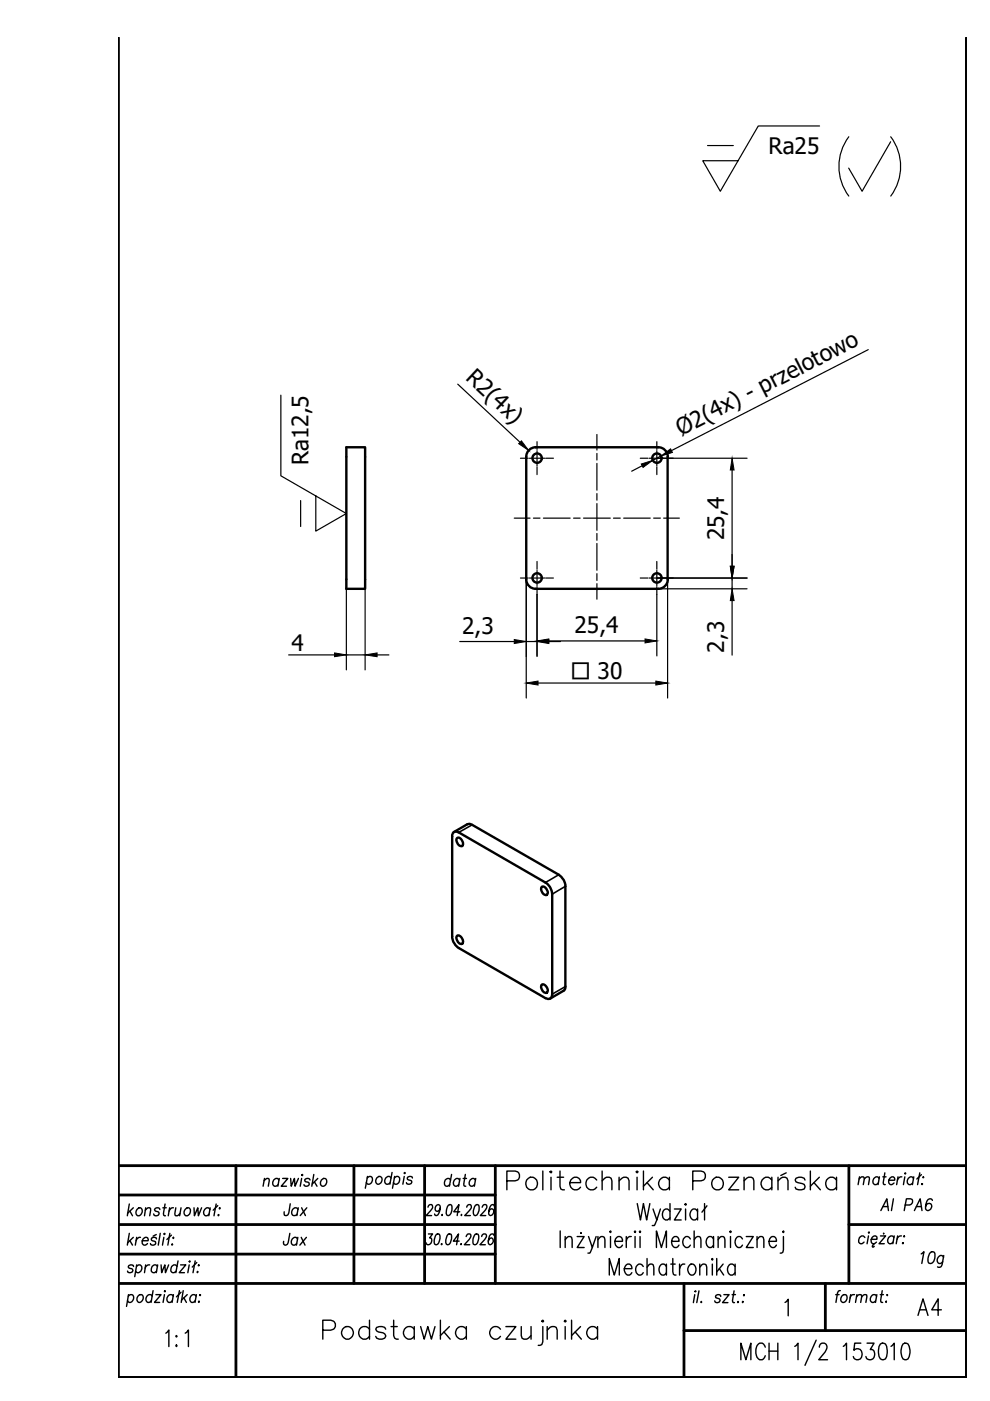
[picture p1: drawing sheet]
<svg xmlns="http://www.w3.org/2000/svg" width="210mm" height="297mm" viewBox="0 0 210 297" stroke-linecap="round" stroke-linejoin="round" font-family="sans-serif">
<defs><g id="words">
<text font-size="9.3" x="67.4" y="286.5">Podstawka czujnika</text>
<text font-size="7.9" x="106.2" y="253.6">Politechnika Poznańska</text>
<text font-size="7.1" x="193.3" y="280.1">A4</text>
<g font-size="5.7">
<text x="93.1" y="252.6">data</text>
<text x="185.6" y="257.9">Al PA6</text>
<text x="58.9" y="258.9">Jax</text>
<text x="58.9" y="265.3">Jax</text>
</g>
<g font-size="4.8">
<text x="163" y="32.6">Ra25</text>
<text x="98.6" y="80.4" transform="rotate(43 98.6 80.4)">R2(4x)</text>
<text x="144.4" y="92.5" transform="rotate(-27 144.4 92.5)">Ø2(4x) - przelotowo</text>
<text x="65.4" y="98.6" transform="rotate(-90 65.4 98.6)">Ra12,5</text>
<text x="153.6" y="114.6" transform="rotate(-90 153.6 114.6)">25,4</text>
<text x="98" y="134.3">2,3</text>
<text x="121.8" y="134.2">25,4</text>
<text x="61.8" y="138.1">4</text>
<text x="153.6" y="138.4" transform="rotate(-90 153.6 138.4)">2,3</text>
</g>
<text font-size="4.7" x="121" y="144">□ 30</text>
</g></defs>
<!-- layer: Widoczne (ISO) -->
<g fill="none" stroke="#000" stroke-width=".51">
<path d="M73.4 94.8h4v30h-4zM141.5 96.9v26M141.6 96.8a2.01 2.01 0 0 0-2-2h-26a2.01 2.01 0 0 0-2 2v26.1M111.6 122.8a2.01 2.01 0 0 0 2 2h26a2.01 2.01 0 0 0 2-2M96.2 176.4l.6-.1 .5 .2 18.3 10.6a3 3 0 0 1 1.5 2.5v21.2a.88 .88 0 0 1-.4 .9 .88 .88 0 0 1-1.1-.1l-18.3-10.6a3.3 3.3 0 0 1-1.4-2.5v-21.5zM96.3 176.4l2.8-1.6h.7l18.7 10.7a2.95 2.95 0 0 1 1.4 2.4v21.6l-.4 .6-2.8 1.6M96.8 177.8a.92 .92 0 0 1 1.4 .8 .53 .53 0 0 1-.2 .8 .53 .53 0 0 1-.8-.3l-.4-.6zM96.8 198.5a.79 .79 0 0 1 1.3 .7 .54 .54 0 0 1 .1 .7 .54 .54 0 0 1-.7 .2l-.3-.2a1.37 1.37 0 0 1-.4-1.4zM114.8 188.1a.79 .79 0 0 1 1.2 .7 .55 .55 0 0 1 0 .9 .55 .55 0 0 1-.8-.2 1.37 1.37 0 0 1-.4-1.4zM114.8 208.9a.79 .79 0 0 1 1.2 .6 .6 .6 0 0 1-.1 1 .6 .6 0 0 1-.9-.4l-.3-.8z"/>
<circle cx="113.9" cy="97.1" r=".99"/>
<circle cx="139.3" cy="97.1" r=".99"/>
<circle cx="113.9" cy="122.5" r=".99"/>
<circle cx="139.3" cy="122.5" r=".99"/>
</g>
<!-- layer: Wymiar (ISO) -->
<g fill="none" stroke="#000" stroke-width=".25">
<path d="M184.1 74.1l-41.7 21.4M97.1 81.4l13.2 12.4M136.1 98.8l-2.2 1.1M139.3 97.2h19.1M140.2 96.7l-1.8 .9M155.2 99.7v20.4M61.2 138.9h9.7M73.4 122.9v19.1M73.4 138.9h4M77.4 122.9v19.1M80 138.9h2.5M97.5 136h11.5"/>
<path d="M111.6 122.9v25.1M111.6 136h2.3M113.9 126v13.2M116.4 135.9h20.4M116.4 136h2.5M139.3 126v13.1M139.3 122.6h19.1M139.6 124.8h18.8M141.5 122.9v25.1M155.2 122.6v2.2M155.2 127.3v11.6M114.1 144.8h25"/>
</g>
<g fill="#000" stroke="#000" stroke-width=".21">
<path d="M110 94.1l.6-.6 1.5 2zM136 98.4l2.4-.8-2.1 1.5zM140.2 96.7l2-1.5 .4 .7zM155.2 97.2l.4 2.5h-.8zM70.9 138.4l2.5 .5-2.5 .3zM77.4 138.9l2.6-.5v.8zM109 135.6l2.6 .4-2.6 .4zM113.9 135.9l2.5-.4v.8zM113.9 136l2.5-.4v.8zM136.8 135.5l2.5 .4-2.5 .4zM154.8 120.1h.8l-.4 2.5zM155.2 124.8l.4 2.5h-.8z"/>
<path d="M111.6 144.8l2.5-.4v.8zM139.1 144.4l2.4 .4-2.4 .4z"/>
</g>
<g fill="none" stroke="#000" stroke-width=".25">
<path d="M126.6 92.1v3.3M126.6 96.1v1.4M126.6 98.3v5.6M109 109.9h3.4M113.1 109.9h1.4M115.2 109.9h5.7M121.6 109.9h1.4M123.7 109.9h5.7M126.6 104.6v1.4M126.6 106.8v5.6M126.6 113.1v1.5M126.6 115.2v5.7"/>
<path d="M130.1 109.9h1.4M132.2 109.9h5.7M138.6 109.9h1.4M140.7 109.9h3.3M126.6 121.6v1.5M126.6 123.7v3.3"/>
</g>
<g fill="none" stroke="#000" stroke-width=".25">
<path d="M110.3 97.2h1.7M112.3 97.2h.4M112.9 97.2h1.9M113.9 93.6v1.7M113.9 95.5v.5M113.9 96.2v1.8M113.9 98.3v.5M113.9 99v1.6M115 97.2h.5M115.7 97.2h1.6M135.7 97.2h1.7M137.7 97.2h.4"/>
<path d="M138.3 97.2h1.9M139.3 93.6v1.7M139.3 95.5v.5M139.3 96.2v1.8M139.3 98.3v.5M139.3 99v1.6M140.4 97.2h.5M141.1 97.2h1.6M113.9 119v1.7M139.3 119v1.7M110.3 122.6h1.7M112.3 122.6h.4"/>
<path d="M112.9 122.6h1.9M113.9 120.9v.5M113.9 121.6v1.8M113.9 123.7v.5M113.9 124.4v1.6M115 122.6h.5M115.7 122.6h1.6M135.7 122.6h1.7M137.7 122.6h.4M138.3 122.6h1.9M139.3 120.9v.5M139.3 121.6v1.8"/>
<path d="M139.3 123.7v.5M139.3 124.4v1.6M140.4 122.6h.5M141.1 122.6h1.6"/>
</g>
<!-- layer: Symbol (ISO) -->
<path d="M150 30.9h5.5M173.8 26.7h-13l-8.1 13.9-3.7-6.5h7.5M180 29a10.5 10.5 0 0 0 0 12.6M188.8 30.1l-6 10.5-2.9-5M188.9 29a10.5 10.5 0 0 1 0 12.6M59.5 83.8v17.1l13.9 8-6.4 3.7v-7.5M63.7 106.1v5.5" fill="none" stroke="#000" stroke-width=".25"/>
<path d="M100.1 174.9l-2.8 1.6M118.5 185.5l-2.9 1.6M119.9 187.9l-2.8 1.7M119.9 209.2l-2.8 1.6" fill="none" stroke="#000" stroke-width=".34"/>
<!-- layer: Obramowanie (ISO) -->
<path d="M25 8v284.1h180v-284.1" fill="none" stroke="#000" stroke-width=".72"/>
<g fill="none" stroke="#000" stroke-width=".59">
<path d="M25 247.1h180M25 259.6h80M25 253.4h80M50 247.1v45M75 247.1v25M90 247.1v25M105 247.1v25M180 247.1v25M180 259.6h25M25 272.1h180M25 265.9h80M145 272.1v20"/>
<path d="M175 272.1v10M145 282.1h60"/>
</g>
<g fill="none" stroke="#000" stroke-width=".3">
<path d="M27.4 255.3l-.4 2.5M27.5 256.8l.6 1M28.3 256.1l-1.3 1.2M29.3 256.2l.2-.1a.86 .86 0 0 1 .7 1 .86 .86 0 0 1-1 .7 .94 .94 0 0 1 .1-1.6zM30.8 256.6l.6-.5 .5 .1-.2 1.6M30.9 256.1l-.3 1.7M33.9 256.5l-.1-.3a.7 .7 0 0 0-1 .3l.2 .3 .7 .2v.4a.61 .61 0 0 1-.5 .4 .61 .61 0 0 1-.6-.4M34.5 256.1h.7M35 255.3l-.3 2v.3l.4 .2M36 256.1l-.3 1.7M36.8 256.1a.91 .91 0 0 0-1 .7M37.3 256.1l-.2 1.5 .5 .2 .6-.5"/>
<path d="M38.4 256.1l-.3 1.7M39.2 256.5a.63 .63 0 0 1 1-.3 .9 .9 0 0 1 .1 1.1 .9 .9 0 0 1-1.1 .3 .94 .94 0 0 1 0-1.1zM41.1 256.1l.1 1.7 .7-1.7 .2 1.7 .6-1.7M44.5 256.5a.69 .69 0 0 0-.8-.4 .69 .69 0 0 0-.5 .7 .64 .64 0 0 0 .3 .9 .64 .64 0 0 0 .9-.3M44.6 256.1l-.3 1.7M45.8 255.3l-.4 2.5M46.2 255.6l-1 1M46.2 257.6l.1-.1 .1 .1-.1 .2zM46.5 256.2l.1-.1 .1 .1-.1 .1zM50 247.1h25M56 250.3l.6-.4 .5 .1-.2 1.5M56.1 249.9l-.3 1.6"/>
<path d="M59.1 250.2a.59 .59 0 0 0-.5-.4 .59 .59 0 0 0-.6 .4 .9 .9 0 0 0 .2 1.3h.3l.5-.3M59.2 249.9l-.3 1.6M59.9 249.9h1.1l-1.4 1.6h1.1M61.6 249.9l.2 1.6 .6-1.6 .2 1.6 .7-1.6M64 249.9l-.3 1.6M64.1 249v.3zM65.7 250.2l-.1-.2a.74 .74 0 0 0-1 .2l.2 .4 .7 .2 .1 .2a.58 .58 0 0 1-.5 .5 .58 .58 0 0 1-.6-.3M66.5 249l-.4 2.5M66.7 250.6l.5 .9M67.4 249.9l-1.2 1.1M68.1 250.2a.61 .61 0 0 1 .6-.4 .61 .61 0 0 1 .5 .4 .88 .88 0 0 1-.1 .9 .88 .88 0 0 1-1 .3 .94 .94 0 0 1 0-1.2zM77.8 249.8a.61 .61 0 0 1 .6-.4 .61 .61 0 0 1 .5 .4 .88 .88 0 0 1-.1 .9 .88 .88 0 0 1-1 .3l-.1-.3"/>
<path d="M77.9 249.4l-.4 2.5M79.9 249.8a.61 .61 0 0 1 .5-.4 .61 .61 0 0 1 .6 .4 .88 .88 0 0 1-.2 .9 .88 .88 0 0 1-.9 .3 .94 .94 0 0 1 0-1.2zM82.9 249.8l-.2-.2a.86 .86 0 0 0-1.1 .3 .86 .86 0 0 0 .3 1.2h.4l.4-.4M83.1 248.6l-.4 2.5M83.6 249.8a.64 .64 0 0 1 1.1 0 .89 .89 0 0 1-.1 .9 .89 .89 0 0 1-1 .3l-.2-.3M83.7 249.4l-.5 2.5M85.7 249.4l-.3 1.7M85.8 248.6v.2zM87.4 249.8v-.2a.61 .61 0 0 0-.7-.1 .61 .61 0 0 0-.3 .5l.8 .4 .1 .3a.61 .61 0 0 1-.6 .4 .61 .61 0 0 1-.5-.4M90.7 255.9a.56 .56 0 0 1 .9-.4l.1 .1a.83 .83 0 0 1-.4 1l-.9 1.1h1.1M93.3 256.2a.64 .64 0 0 1-.9 .5 .74 .74 0 0 1-.1-.9 .74 .74 0 0 1 .9-.3 1.96 1.96 0 0 1-.6 2.2l-.4-.1-.1-.2M93.8 257.5l-.1 .2 .1-.1"/>
<path d="M95.1 255.5l.4-.1a1.42 1.42 0 0 1 .1 1.9l-.2 .3-.5 .1a1 1 0 0 1-.2-1.3zM97.5 256.9h-1.3l1.1-1.5-.4 2.3M97.9 257.5l-.1 .2 .1-.1M99 255.9a.56 .56 0 0 1 .9-.4v.1a.83 .83 0 0 1-.3 1l-1.1 1.1h1.2M100.8 255.5l.4-.1a1.29 1.29 0 0 1 .1 1.9l-.2 .3-.4 .1a1 1 0 0 1-.3-1.3zM102.2 255.9h.1a.56 .56 0 0 1 .9-.4v.6l-1.4 1.6h1.2M104.8 255.7v-.2l-.4-.1a1.96 1.96 0 0 0-.7 2.2 .7 .7 0 0 0 .9-.4 .7 .7 0 0 0-.4-.9l-.5 .3-.1 .3M135.1 255.2l.7 3.5 .6-3.5 .7 3.5 .7-3.5M138.5 256.3l.8 2.4 .7-2.4M139.3 258.7l-.6 1.1h-.4M142.1 256.8l-.3-.3a.73 .73 0 0 0-1.2 .3 1.14 1.14 0 0 0-.1 1.2 1.14 1.14 0 0 0 1 .7l.6-.5M142.1 255.2v3.5"/>
<path d="M143 256.3h1.4l-1.4 2.4h1.4M145.4 256.3v2.4M147.9 256.8l-.5-.5a1.2 1.2 0 0 0-1.1 .9 1.2 1.2 0 0 0 .4 1.3 .73 .73 0 0 0 1.2-.3M147.9 256.3v2.4M149.4 255.2v3.5M149.9 255.7l-1.1 1.3M182.1 250l.6-.5 .5 .1-.2 1.6M182.2 249.5l-.3 1.7M183.2 250l.6-.5 .5 .1-.2 1.6M186.4 249.9a.59 .59 0 0 0-.6-.4 .59 .59 0 0 0-.5 .4 .9 .9 0 0 0 .1 1.3h.3l.5-.4M186.5 249.5l-.3 1.7M187.2 249.5h.7"/>
<path d="M187.6 248.7l-.3 2v.3l.4 .2M188.5 250.2h1.2a.51 .51 0 0 0-.2-.6 .51 .51 0 0 0-.6 0 .8 .8 0 0 0-.5 .9 .8 .8 0 0 0 .7 .7l.5-.4M190.4 249.5l-.3 1.7M191.2 249.5a.91 .91 0 0 0-.9 .7M191.8 249.5l-.3 1.7M192 248.7l-.1 .2zM193.7 249.9a.59 .59 0 0 0-.6-.4 .59 .59 0 0 0-.5 .4 .9 .9 0 0 0 .1 1.3h.3l.5-.4M193.7 249.5l-.3 1.7M195 248.7l-.5 2.5M195.4 249l-1 1M195.4 251h.2l-.1 .2zM195.7 249.6l.1-.1 .1 .1z"/>
<path d="M27.2 274.8a.67 .67 0 0 1 .9-.2 .89 .89 0 0 1 .1 1 .89 .89 0 0 1-1 .4l-.2-.2M27.2 274.5l-.4 2.5M27.4 261.5l-.4 2.5M27.5 263.1l.6 .9M28.3 262.3l-1.3 1.2M28.3 268.5v-.2a.61 .61 0 0 0-.7-.1 .61 .61 0 0 0-.4 .6l.9 .3v.4a.61 .61 0 0 1-.5 .3 .61 .61 0 0 1-.6-.3M28.9 268.5a.61 .61 0 0 1 .6-.3 .61 .61 0 0 1 .5 .3 .89 .89 0 0 1-.1 1 .89 .89 0 0 1-1 .2l-.1-.2M29 262.3l-.3 1.7M29 268.2l-.4 2.5M29.2 274.8a.67 .67 0 0 1 1-.2 .89 .89 0 0 1 .1 1 .89 .89 0 0 1-1.1 .4 .94 .94 0 0 1 0-1.2zM29.8 262.3a.91 .91 0 0 0-.9 .8M30.2 263.1h1.2l-.1-.6a.86 .86 0 0 0-1.1 .4 .86 .86 0 0 0 .3 1.1h.3l.5-.3"/>
<path d="M30.9 268.2l-.3 1.6M31.7 268.2a.91 .91 0 0 0-.9 .7M32.2 274.8a.73 .73 0 0 0-.9-.2 .73 .73 0 0 0-.4 .8 .6 .6 0 0 0 .4 .7 .6 .6 0 0 0 .8-.3M32.5 273.6l-.5 2.5M33 274.5h1.1l-1.3 1.6h1.1M33.1 261.7l-.6 .4M33.2 262.7l-.1-.2a.61 .61 0 0 0-.6-.1 .61 .61 0 0 0-.4 .5l.7 .3a.43 .43 0 0 1 .1 .7l-.7 .1-.3-.1v-.2M33.4 268.5l-.2-.2a.85 .85 0 0 0-1.1 .4 .85 .85 0 0 0 .4 1.1h.3l.4-.3M33.4 268.2l-.3 1.6M34 261.5l-.4 2.5M34.1 268.2l.2 1.6 .7-1.6 .1 1.6 .7-1.6M34.7 262.3l-.3 1.7"/>
<path d="M34.9 274.5l-.3 1.6M34.9 261.5v.2zM35 273.6v.3zM36 261.5l-.4 2.5M36.4 261.9l-1 .9M36.4 263.9h.2l-.1 .1zM36.7 274.8a.81 .81 0 0 0-1.1-.1 .81 .81 0 0 0-.2 1.1l.2 .2a.63 .63 0 0 0 1-.2M36.8 262.3l-.1 .3zM36.8 274.5l-.3 1.6M37.5 268.5l-.1-.2a.85 .85 0 0 0-1.1 .4 .85 .85 0 0 0 .3 1.1h.3l.5-.3M37.7 267.3l-.4 2.5M38 273.6l-.4 2.5"/>
<path d="M38.3 268.2h1.1l-1.4 1.6h1.1M38.4 274l-1 1M38.8 273.6l-.4 2.5M39 275.2l.5 .9M39.7 274.5l-1.2 1.2M40.1 267.5l.1-.2 .1 .2-.1 .1zM40.1 268.2l-.3 1.6M41.4 267.3l-.5 2.5M41.6 274.8a.73 .73 0 0 0-1-.2 .73 .73 0 0 0-.4 .8 .6 .6 0 0 0 .5 .7 .6 .6 0 0 0 .7-.3M41.6 274.5l-.3 1.6M41.7 267.7l-.9 .9M41.8 269.7l.1-.1 .1 .1-.1 .1z"/>
<path d="M42 268.3l.1-.1 .1 .1zM42.1 276l.1-.1 .1 .1-.2 .1zM42.3 274.6h.2l-.1 .1zM90.8 261.6h.9l-.6 .9h.2a.79 .79 0 0 1 .1 1 .79 .79 0 0 1-1 .2l-.1-.2M92.5 261.7l.4-.1a.96 .96 0 0 1 .3 1.3l-.4 .9-.4 .1a.96 .96 0 0 1-.3-1.3zM93.7 263.7l-.2 .1 .1 .1 .1-.1M95 261.7h.7a2.1 2.1 0 0 1-.7 2.2h-.1a.96 .96 0 0 1-.3-1.3zM97.4 263.1h-1.3l1.1-1.5-.4 2.3M97.8 263.7l-.2 .1 .1 .1 .1-.1M98.8 262.2l.3-.5h.7v.6l-1.3 1.6h1.1M100.7 261.7l.5-.1a.96 .96 0 0 1 .2 1.3l-.4 .9-.4 .1a1.02 1.02 0 0 1-.3-1.3zM102.1 262.2v-.2a.59 .59 0 0 1 .9-.3l.1 .6-1.3 1.6h1.1"/>
<path d="M104.7 261.9v-.2l-.4-.1a1.88 1.88 0 0 0-.6 2.2 .7 .7 0 0 0 .9-.4 .7 .7 0 0 0-.5-.9l-.4 .3-.2 .3M118.8 261v3.5M119.8 262.8l.7-.6 .7 .1 .1 2.2M119.8 262.2v2.3M122.4 262.2h1.5l-1.5 2.3h1.5M123.2 261.3v.2zM124.8 262.2l.8 2.3 .8-2.3M125.6 264.5l-.6 1.2h-.3M126.8 262.8l.7-.6 .6 .1 .2 2.2M126.8 262.2v2.3M129.2 270.3v-3.5l1 3.5 1.1-3.5v3.5M129.4 261l.2 .2-.2 .1-.1-.1z"/>
<path d="M129.4 262.2v2.3M130.4 263.2h1.6a.78 .78 0 0 0-.5-1 .78 .78 0 0 0-1 .5 1.16 1.16 0 0 0 .9 1.8l.6-.5M132.4 269h1.6a.76 .76 0 0 0-.5-.9 .76 .76 0 0 0-1 .4 1.16 1.16 0 0 0 1 1.8l.5-.5M132.8 262.2v2.3M133.8 262.2a.93 .93 0 0 0-1 1M134.6 261l.2 .2-.2 .1-.1-.1zM134.6 262.2v2.3M135.7 261l.1 .2-.1 .1-.1-.1zM135.7 262.2v2.3M136.4 268.5a.78 .78 0 0 0-.8-.5 .78 .78 0 0 0-.7 .5 1.16 1.16 0 0 0 .9 1.8l.6-.5M137.2 268.7l.6-.7 .7 .2 .1 2.1M137.2 266.8v3.5"/>
<path d="M139.2 264.5v-3.5l1 3.5 1.1-3.5v3.5M141.3 268.5l-.5-.5a1.2 1.2 0 0 0-1.1 .9 1.2 1.2 0 0 0 .4 1.3l.7 .1 .5-.5M141.3 268v2.3M142.2 268h1M142.4 263.2h1.6a.76 .76 0 0 0-.5-1 .76 .76 0 0 0-1 .5 1.16 1.16 0 0 0 1 1.8l.5-.5M142.6 266.8v2.9l.2 .5 .5 .1M144.1 268v2.3M145.2 268a.99 .99 0 0 0-1.1 1M146.2 268.2l.3-.2a1.2 1.2 0 0 1 1.1 .9 1.2 1.2 0 0 1-.4 1.3l-.3 .1a1.2 1.2 0 0 1-1.1-.8 1.2 1.2 0 0 1 .4-1.3zM146.4 262.7a.78 .78 0 0 0-.8-.6 .78 .78 0 0 0-.7 .6 1.16 1.16 0 0 0 .9 1.8l.6-.5M147.2 262.8l.7-.6 .6 .1 .1 2.2M147.2 261v3.5"/>
<path d="M147.3 274.5l-.3 1.7M147.5 273.7l.1 .1-.2 .1zM148.2 273.7l-.5 2.5M148.4 268.7l.6-.7 .7 .2 .1 2.1M148.4 268v2.3M148.7 275.9v.3l.1-.1M151 266.8l.2 .2-.2 .2-.1-.2zM151 268v2.3M151.3 262.7l-.5-.5a1.2 1.2 0 0 0-1.1 .8 1.2 1.2 0 0 0 .4 1.3l.7 .2 .5-.5M151.3 262.2v2.3M152 266.8v3.5M152.3 262.8l.6-.6 .7 .1 .1 2.2"/>
<path d="M152.3 262.2v2.3M152.5 269l.9 1.3M152.8 274.9v-.3a.61 .61 0 0 0-.7-.1 .61 .61 0 0 0-.3 .6 .88 .88 0 0 1 .9 .6l-.1 .1a.66 .66 0 0 1-1 .3l-.1-.3M153.3 268l-1.3 1.7M153.5 274.5h1.1l-1.4 1.7h1.1M154.9 261l.2 .2-.2 .1-.1-.1zM154.9 262.2v2.3M155.2 274.5h.7M155.6 273.7l-.3 2v.4l.4 .1M155.9 268.5l-.6-.5a1.2 1.2 0 0 0-1.1 .9 1.2 1.2 0 0 0 .4 1.3l.7 .1 .6-.5M155.9 268v2.3M156.5 275.9l-.1 .3 .2-.1"/>
<path d="M157.4 276.1l.1-.2v.3zM157.4 262.7l-.5-.5a1.2 1.2 0 0 0-1.1 .8 1.2 1.2 0 0 0 .4 1.3l.7 .2 .5-.5M157.6 274.6l.2-.1-.1 .2zM158.2 262.2h1.5l-1.5 2.3h1.5M160.5 262.8l.6-.6 .7 .1 .2 2.2M160.5 262.2v2.3M163.1 263.2h1.5a.76 .76 0 0 0-.4-1 .76 .76 0 0 0-1 .5 1.16 1.16 0 0 0 .9 1.8l.5-.5M166.1 261l.1 .2-.1 .1-.1-.1zM166.1 262.2v2.8l-.1 .5-.6 .2M166.4 276.1l.7-.6v3.5M177.2 274.5h.7M178.2 273.6l-.5 .2-.1 .3-.4 2"/>
<path d="M178.5 274.8a.71 .71 0 0 1 .9-.2 .9 .9 0 0 1 .1 1.1 .9 .9 0 0 1-1 .3 .94 .94 0 0 1 0-1.2zM180.4 274.5l-.3 1.6M181.2 274.5a.76 .76 0 0 0-1 .7M181.6 275l.3-.4h.8l-.2 1.5M181.7 274.5l-.3 1.6M182.7 275l.6-.5 .5 .1-.2 1.5M183.4 262.4l-.2-.2a.85 .85 0 0 0-1.1 .4 .85 .85 0 0 0 .3 1.1h.3l.5-.3M184.1 261.3l.2-.1v.1l-.1 .2zM184.1 262l-.3 1.7M184.7 262.8h1.2a.54 .54 0 0 0-.3-.8 .54 .54 0 0 0-.7 .4 .9 .9 0 0 0 .2 1.3h.3l.4-.3M185.4 263.7l-.5 .6 .2 .1 .3-.2M185.8 274.8a.54 .54 0 0 0-.8-.2 .83 .83 0 0 0-.5 .8 .83 .83 0 0 0 .7 .7l.5-.3"/>
<path d="M185.9 274.5l-.3 1.6M186.6 274.5h.7M186.7 262h1.1l-1.4 1.7h1.1M187.1 273.6l-.4 2.1 .1 .3 .3 .1M187.4 261.5v.1zM187.8 276l.1-.1v.2zM188 274.6h.2l-.1 .1zM189.5 262.4a.59 .59 0 0 0-.5-.4 .59 .59 0 0 0-.6 .4 .9 .9 0 0 0 .2 1.3h.3l.4-.3M189.6 262l-.3 1.7M190.3 262l-.3 1.7M191.1 262a.84 .84 0 0 0-.9 .8M191.3 263.6h.2l-.1 .1z"/>
<path d="M191.7 262l.1 .2-.1 .1zM195.3 265.9l.6-.5-.5 2.5M197.3 265.5l.5-.1a1.06 1.06 0 0 1 .4 1.4l-.5 1-.3 .1-.5-.1a2.25 2.25 0 0 1 .4-2.3zM200.1 266.6l-.2-.3a.89 .89 0 0 0-1.1 .4 .89 .89 0 0 0 .3 1.2h.3l.5-.4M200.1 266.2l-.5 2.3-.4 .2-.4-.1M35.2 282.7l.6-.7v3.5M37.4 283.2l.1 .1-.1 .2-.1-.2zM37.4 285.2l.1 .1-.1 .2-.1-.2zM39.3 282.7l.6-.7v3.5M157.1 288.3v-3.5l1 3.5 1.1-3.5v3.5M162.2 285.6a.91 .91 0 0 0-1.4-.7 2.32 2.32 0 0 0 .3 3.4 .97 .97 0 0 0 1.1-.9M163.1 284.8v3.5"/>
<path d="M163.1 286.5h1.8M164.9 284.8v3.5M168.5 285.5l.7-.7v3.5M173 284.1l-2.3 5.4M173.7 285.6a.83 .83 0 0 1 .6-.8h.5a1.12 1.12 0 0 1 .1 1.8l-1.3 1.7h1.9M178.8 285.5l.7-.7v3.5M182.5 284.8h-1.3l-.2 1.5a1.02 1.02 0 0 1 1.3-.2 1.02 1.02 0 0 1 .5 1.2 .95 .95 0 0 1-.8 1 .95 .95 0 0 1-1.1-.7M183.8 284.8h1.5l-.8 1.3h.4a1.11 1.11 0 0 1 .5 1.6 1.11 1.11 0 0 1-1.7 .3l-.1-.4M186.7 284.9l.4-.1 .6 .1a3.4 3.4 0 0 1 0 3.2l-.6 .2a1.69 1.69 0 0 1-.8-2l.1-.8zM188.9 285.5l.7-.7v3.5M191.5 284.9l.6-.1a1.86 1.86 0 0 1 .8 2l-.4 1.3-.7 .2a1.83 1.83 0 0 1-.8-2z"/>
</g>
<use href="#words"/>
</svg>
